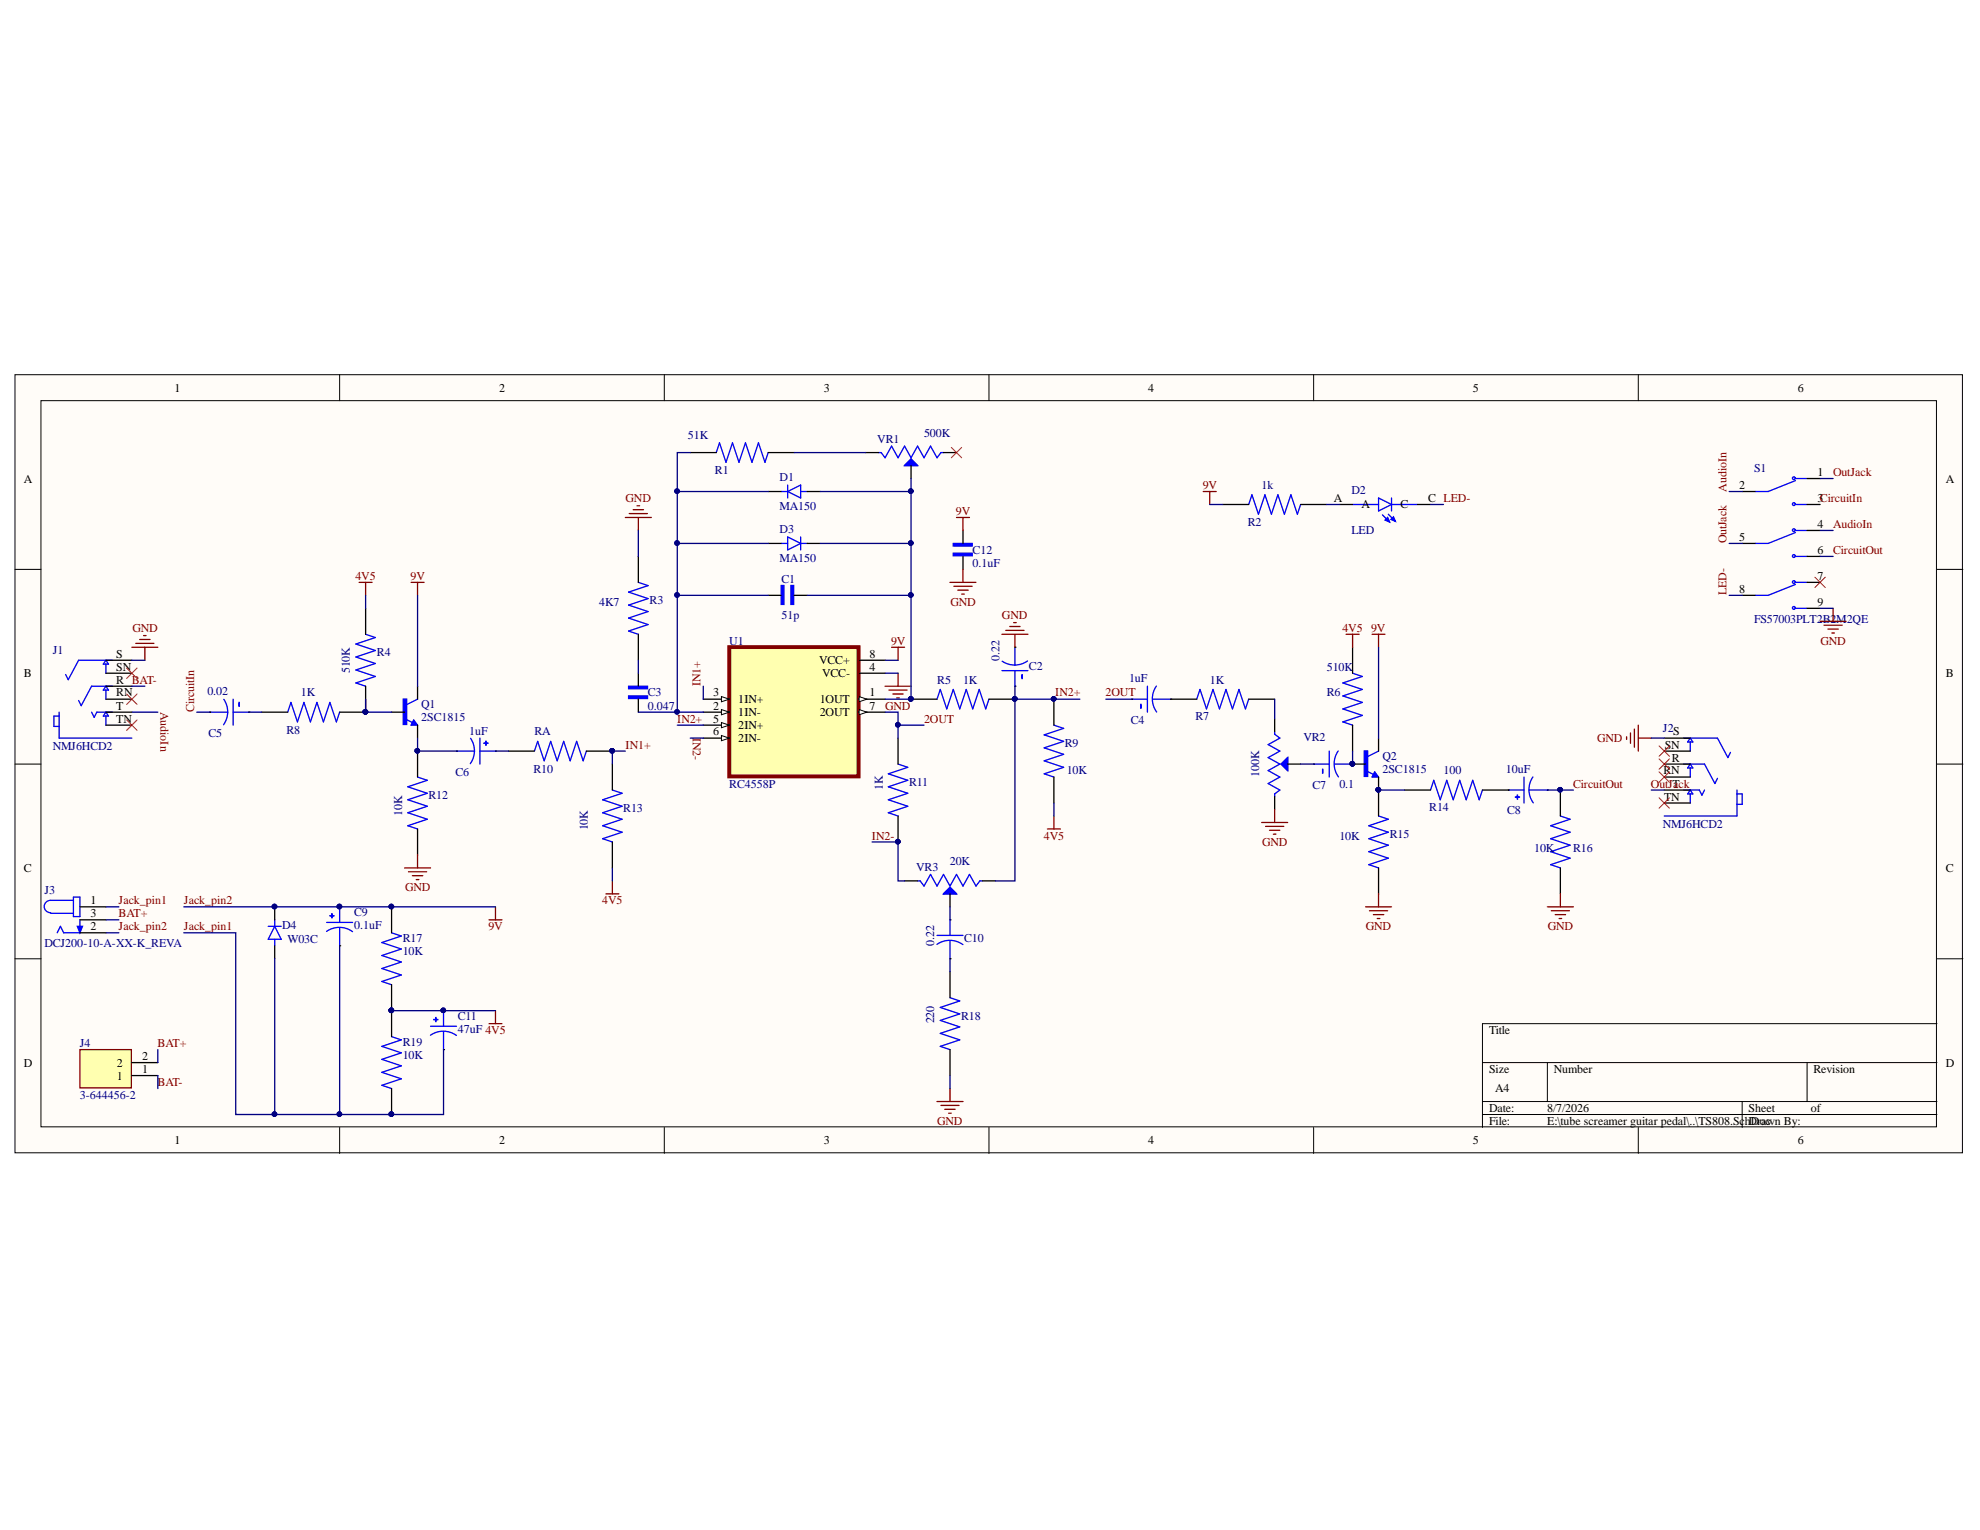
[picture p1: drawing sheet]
<svg xmlns="http://www.w3.org/2000/svg" width="279mm" height="216mm" viewBox="0 0 279 216" stroke-linecap="round" stroke-linejoin="round" font-family="sans-serif">
<defs><g id="words">
<g font-size="1.7">
<text x="24.6" y="55.3">1</text>
<text x="70.4" y="55.3">2</text>
<text x="116.3" y="55.3">3</text>
<text x="162" y="55.3">4</text>
<text x="207.9" y="55.3">5</text>
<text x="253.7" y="55.3">6</text>
<text x="3.4" y="68.1">A</text>
<text x="188.2" y="70.8">A</text>
<text x="192.1" y="71.7">A</text>
<text x="197.6" y="71.7">C</text>
<text x="201.5" y="70.8">C LED-</text>
<text x="245.4" y="69">2</text>
<text x="256.5" y="67.2">1</text>
<text x="256.5" y="70.8">3CircuitIn</text>
<text x="274.6" y="68.1">A</text>
<text x="245.4" y="76.3">5</text>
<text x="256.5" y="74.5">4</text>
<text x="245.4" y="83.7">8</text>
<text x="256.5" y="78.2">6</text>
<text x="256.5" y="81.8">7</text>
<text x="256.5" y="85.5">9</text>
<text x="3.4" y="95.6">B</text>
<text x="16.4" y="92.8">S</text>
<text x="16.4" y="94.6">SN</text>
<text x="115.6" y="93.7">VCC+</text>
<text x="116" y="95.6">VCC-</text>
<text x="122.7" y="92.8">8</text>
<text x="122.7" y="94.6">4</text>
<text x="274.6" y="95.6">B</text>
<text x="16.4" y="96.5">R BAT-</text>
<text x="16.4" y="98.3">RN</text>
<text x="16.4" y="100.1">T</text>
<text x="16.4" y="102">TN</text>
<text x="100.6" y="98.3">3</text>
<text x="100.6" y="100.1">2</text>
<text x="100.6" y="102">5</text>
<text x="104.2" y="99.2">1IN+</text>
<text x="104.2" y="101.1">1IN-</text>
<text x="115.7" y="99.2">1OUT</text>
<text x="115.7" y="101.1">2OUT</text>
<text x="122.7" y="98.3">1</text>
<text x="122.7" y="100.1">7</text>
<text x="100.6" y="103.8">6</text>
<text x="104.2" y="102.8">2IN+</text>
<text x="104.2" y="104.7">2IN-</text>
<text x="234.9" y="105.6">SN</text>
<text x="235.9" y="107.5">R</text>
<text x="236.1" y="103.8">S</text>
<text x="234.7" y="109.3">RN</text>
<text x="234.8" y="113">TN</text>
<text x="3.4" y="123">C</text>
<text x="274.6" y="123">C</text>
<text x="12.8" y="127.6">1</text>
<text x="12.8" y="129.5">3</text>
<text x="12.8" y="131.2">2</text>
<text x="20" y="149.6">2</text>
<text x="210.1" y="145.9">Title</text>
<text x="3.4" y="150.5">D</text>
<text x="16.5" y="152.4">1</text>
<text x="16.5" y="150.5">2</text>
<text x="20" y="151.4">1</text>
<text x="210.1" y="151.4">Size</text>
<text x="211" y="154.1">A4</text>
<text x="219.3" y="151.4">Number</text>
<text x="255.9" y="151.4">Revision</text>
<text x="274.6" y="150.5">D</text>
<text x="24.6" y="161.5">1</text>
<text x="70.4" y="161.5">2</text>
<text x="116.3" y="161.5">3</text>
<text x="162" y="161.5">4</text>
<text x="207.9" y="161.5">5</text>
<text x="210.1" y="156.9">Date:</text>
<text x="210.1" y="158.7">File:</text>
<text x="218.3" y="156.9">8/7/2026</text>
<text x="218.3" y="158.7">E:\tube screamer guitar pedal\..\TS808.SchDoc</text>
<text x="246.8" y="156.9">Sheet</text>
<text x="246.8" y="158.7">Drawn By:</text>
<text x="253.7" y="161.5">6</text>
<text x="255.5" y="156.9">of</text>
</g>
<g font-size="1.7" fill="#000080">
<text x="97.1" y="61.9">51K</text>
<text x="123.8" y="62.4">VR1</text>
<text x="130.4" y="61.7">500K</text>
<text x="100.9" y="66.9">R1</text>
<text x="110" y="67.9">D1</text>
<text x="110" y="71.9">MA150</text>
<text x="178" y="69">1k</text>
<text x="190.7" y="69.7">D2</text>
<text x="247.5" y="66.6">S1</text>
<text x="110" y="75.2">D3</text>
<text x="176.1" y="74.2">R2</text>
<text x="190.7" y="75.3">LED</text>
<text x="110" y="79.3">MA150</text>
<text x="110.3" y="82.3">C1</text>
<text x="137.2" y="78.2">C12</text>
<text x="137.2" y="80">0.1uF</text>
<text x="84.6" y="85.5">4K7</text>
<text x="91.7" y="85.3">R3</text>
<text x="110.3" y="87.3">51p</text>
<text x="247.5" y="87.9">FS57003PLT2B2M2QE</text>
<text x="7.4" y="92.3">J1</text>
<text x="49.4" y="95" transform="rotate(-90 49.4 95)">510K</text>
<text x="53.2" y="92.6">R4</text>
<text x="102.9" y="91">U1</text>
<text x="141.1" y="93.2" transform="rotate(-90 141.1 93.2)">0.22</text>
<text x="145.2" y="94.5">C2</text>
<text x="187.2" y="94.6">510K</text>
<text x="29.3" y="98.1">0.02</text>
<text x="42.5" y="98.3">1K</text>
<text x="59.4" y="100">Q1</text>
<text x="59.4" y="101.7">2SC1815</text>
<text x="91.4" y="98.3">C3</text>
<text x="91.4" y="100.1">0.047</text>
<text x="132.3" y="96.5">R5</text>
<text x="135.9" y="96.5">1K</text>
<text x="159.3" y="96.3">1uF</text>
<text x="168.7" y="101.7">R7</text>
<text x="170.7" y="96.5">1K</text>
<text x="187.2" y="98.3">R6</text>
<text x="7.4" y="105.8">NMJ6HCD2</text>
<text x="29.4" y="103.9">C5</text>
<text x="40.4" y="103.5">R8</text>
<text x="66.2" y="103.8">1uF</text>
<text x="75.4" y="103.8">RA</text>
<text x="150.3" y="105.5">R9</text>
<text x="159.6" y="102.2">C4</text>
<text x="183.9" y="104.5">VR2</text>
<text x="195.1" y="107.2">Q2</text>
<text x="234.7" y="103.3">J2</text>
<text x="60.5" y="112.7">R12</text>
<text x="64.3" y="109.4">C6</text>
<text x="75.3" y="109">R10</text>
<text x="102.9" y="111.1">RC4558P</text>
<text x="124.6" y="111.5" transform="rotate(-90 124.6 111.5)">1K</text>
<text x="128.3" y="111">R11</text>
<text x="150.5" y="109.3">10K</text>
<text x="177.7" y="109.7" transform="rotate(-90 177.7 109.7)">100K</text>
<text x="185.2" y="111.3">C7</text>
<text x="189" y="111.1">0.1</text>
<text x="195.1" y="109.1">2SC1815</text>
<text x="203.7" y="109.3">100</text>
<text x="212.5" y="109.1">10uF</text>
<text x="56.7" y="115.2" transform="rotate(-90 56.7 115.2)">10K</text>
<text x="83" y="117.1" transform="rotate(-90 83 117.1)">10K</text>
<text x="87.9" y="114.6">R13</text>
<text x="189" y="118.5">10K</text>
<text x="196.1" y="118.3">R15</text>
<text x="201.7" y="114.5">R14</text>
<text x="212.7" y="114.9">C8</text>
<text x="234.7" y="116.8">NMJ6HCD2</text>
<text x="129.3" y="122.9">VR3</text>
<text x="134" y="122.1">20K</text>
<text x="216.5" y="120.3">10K</text>
<text x="222" y="120.3">R16</text>
<text x="6.3" y="126.1">J3</text>
<text x="39.8" y="131.1">D4</text>
<text x="50" y="129.3">C9</text>
<text x="50" y="131.1">0.1uF</text>
<text x="6.3" y="133.7">DCJ200-10-A-XX-K_REVA</text>
<text x="40.6" y="133.1">W03C</text>
<text x="56.8" y="132.9">R17</text>
<text x="56.8" y="134.8">10K</text>
<text x="131.8" y="133.4" transform="rotate(-90 131.8 133.4)">0.22</text>
<text x="136.1" y="132.9">C10</text>
<text x="64.6" y="143.9">C11</text>
<text x="135.6" y="143.9">R18</text>
<text x="11.2" y="147.7">J4</text>
<text x="56.8" y="147.6">R19</text>
<text x="56.8" y="149.4">10K</text>
<text x="64.6" y="145.8">47uF 4V5</text>
<text x="131.8" y="144.4" transform="rotate(-90 131.8 144.4)">220</text>
<text x="11.2" y="155.1">3-644456-2</text>
</g>
<g font-size="1.7" fill="#800000">
<text x="88.3" y="70.8">GND</text>
<text x="169.7" y="69">9V</text>
<text x="243.6" y="69.4" transform="rotate(-90 243.6 69.4)">AudioIn</text>
<text x="258.7" y="67.2">OutJack</text>
<text x="134.9" y="72.7">9V</text>
<text x="243.6" y="76.6" transform="rotate(-90 243.6 76.6)">OutJack</text>
<text x="258.7" y="74.5">AudioIn</text>
<text x="50.1" y="81.8">4V5</text>
<text x="57.9" y="81.8">9V</text>
<text x="243.6" y="84" transform="rotate(-90 243.6 84)">LED-</text>
<text x="258.7" y="78.2">CircuitOut</text>
<text x="18.7" y="89.2">GND</text>
<text x="134.1" y="85.5">GND</text>
<text x="141.4" y="87.3">GND</text>
<text x="189.4" y="89.2">4V5</text>
<text x="193.5" y="89.2">9V</text>
<text x="125.7" y="91">9V</text>
<text x="256.9" y="91">GND</text>
<text x="22.7" y="100.5" transform="rotate(90 22.7 100.5)">AudioIn</text>
<text x="27.4" y="100.5" transform="rotate(-90 27.4 100.5)">CircuitIn</text>
<text x="95.6" y="102">IN2+</text>
<text x="98.9" y="96.8" transform="rotate(-90 98.9 96.8)">IN1+</text>
<text x="124.9" y="100.1">GND</text>
<text x="130.4" y="102">2OUT</text>
<text x="148.9" y="98.3">IN2+</text>
<text x="156" y="98.3">2OUT</text>
<text x="88.3" y="105.6">IN1+</text>
<text x="97.8" y="104.2" transform="rotate(90 97.8 104.2)">IN2-</text>
<text x="225.4" y="104.7">GND</text>
<text x="222" y="111.1">CircuitOut</text>
<text x="233" y="111.1">OutJT</text>
<text x="236.1" y="111.1">ack</text>
<text x="123" y="118.5">IN2-</text>
<text x="147.3" y="118.5">4V5</text>
<text x="178.1" y="119.4">GND</text>
<text x="57.2" y="125.7">GND</text>
<text x="16.7" y="129.5">BAT+</text>
<text x="16.7" y="127.6">Jack_pin1</text>
<text x="16.7" y="131.2">Jack_pin2</text>
<text x="26" y="131.2">Jack_pin1</text>
<text x="26" y="127.6">Jack_pin2</text>
<text x="68.9" y="131.2">9V</text>
<text x="85" y="127.6">4V5</text>
<text x="192.7" y="131.2">GND</text>
<text x="218.4" y="131.2">GND</text>
<text x="22.2" y="147.7">BAT+</text>
<text x="22.2" y="153.2">BAT-</text>
<text x="132.3" y="158.7">GND</text>
</g>
</g></defs>
<g fill="#fffcf8" stroke="#000" stroke-width=".14">
<path d="M2.1 52.9h274.8v109.8h-274.8z"/>
<path d="M5.8 56.5h267.5v102.5h-267.5z"/>
</g>
<g fill="none" stroke="#000" stroke-width=".14">
<path d="M47.9 52.9v3.6M93.7 52.9v3.6M139.6 52.9v3.6M185.4 52.9v3.6M231.2 52.9v3.6M2.1 80.3h3.7M273.3 80.3h3.7M2.1 107.8h3.7M273.3 107.8h3.7M2.1 135.3h3.7M273.3 135.3h3.7M47.9 159.1v3.7"/>
<path d="M93.7 159.1v3.7M139.6 159.1v3.7M185.4 159.1v3.7M209.2 149.9h64.1M209.2 155.4h64.1M209.2 157.3h64.1M218.4 149.9v5.5M231.2 159.1v3.7M245.8 155.4v3.7M255 149.9v5.5M273.3 144.4h-64.1v14.7"/>
</g>
<g fill="none" stroke="#00f" stroke-width=".18">
<path d="M14.9 93.7v1.3M14.9 97.4v1.3M14.9 93.2l.4 .5h-.7zM14.9 96.8l.4 .6h-.7zM15.9 93.2h-4.8l-1.5 2.7-.3-.7M15.9 96.8h-3l-1.4 2.8-.4-.8M8.3 100.5v3.7h10.3M8.3 101h-.7v1.5h.7M12.9 100.5l.4 .7 .4-.7h2.2M14.9 100.5l.4 .5h-.7zM14.9 101v1.3M7.2 127.1h3.2"/>
<path d="M7.2 128.9h3.2M10.4 126.6h.9v2.7h-.9zM11.3 129.8v1.8h-2.3l-.5-.9-.4 .9M46.1 131.4a3.2 3.2 0 0 1 3.6 .1M46.1 130.2h3.7M47.9 128v2.2M47.9 130.9v2.6"/>
</g>
<path d="M14.9 93.2h3.7M14.9 95h3.7M14.9 96.8h3.7M14.9 98.7h3.7M14.9 100.5h3.7M14.9 102.3h3.7M47.9 128h.1M47.9 133.5h.1" fill="none" stroke="#000" stroke-width=".18"/>
<g fill="#00f" stroke="#00f" stroke-width=".18">
<path d="M46.8 128.9v.6z"/>
<path d="M46.6 129.2h.5z"/>
</g>
<circle cx="47.9" cy="127.9" r=".33" fill="#000080" stroke="#000080" stroke-width=".14"/>
<path d="M10.9 130.7h.7l-.3 .9z" fill="#00f"/>
<path d="M58.9 98.7l-1.4 .7M57.3 101.5l.9 .5M58.4 101.6l.5 .7h-.9zM58.4 102l.1 .1h-.3l.2-.3 .3 .4h-.5M7.2 127.1a.87 .87 0 0 0-1 .8 .87 .87 0 0 0 1 .9M10.9 130.7h.7l-.3 .9zM37.8 130.7h1.9M38.8 130.7l.9 1.8h-1.9zM38.8 129.8v.9M38.8 132.5v1" fill="none" stroke="#00f" stroke-width=".18"/>
<path d="M58.9 96.8v1.9M55.3 100.5h1.8M58.9 102.3v1.9M11.3 128h3.6M11.3 129.8h3.6M11.3 131.6h3.6M38.8 128v1.8M38.8 133.5v1.8" fill="none" stroke="#000" stroke-width=".18"/>
<circle cx="38.7" cy="127.9" r=".33" fill="#000080" stroke="#000080" stroke-width=".14"/>
<path d="M56.9 98.6h.5v3.6h-.5z" fill="#00f" stroke="#00f" stroke-width=".18"/>
<path d="M102.9 91.3h18.3v18.3h-18.3z" fill="#ffffb0" stroke="#800000" stroke-width=".55"/>
<path d="M99.2 98.7h3.7" fill="none" stroke="#000" stroke-width=".18"/>
<path d="M101.8 98.3l1.1 .4-1.1 .3z" fill="#fffcf8"/>
<path d="M101.8 98.3l1.1 .4-1.1 .3z" fill="none" stroke="#000" stroke-width=".14"/>
<path d="M99.2 100.5h3.7" fill="none" stroke="#000" stroke-width=".18"/>
<path d="M101.8 100.1l1.1 .4-1.1 .4z" fill="#fffcf8"/>
<path d="M101.8 100.1l1.1 .4-1.1 .4z" fill="none" stroke="#000" stroke-width=".14"/>
<path d="M99.2 102.3h3.7" fill="none" stroke="#000" stroke-width=".18"/>
<path d="M101.8 102l1.1 .3-1.1 .4z" fill="#fffcf8"/>
<path d="M101.8 102l1.1 .3-1.1 .4z" fill="none" stroke="#000" stroke-width=".14"/>
<path d="M99.2 104.2h3.7" fill="none" stroke="#000" stroke-width=".18"/>
<path d="M101.8 103.8l1.1 .4-1.1 .3z" fill="#fffcf8"/>
<path d="M101.8 103.8l1.1 .4-1.1 .3z" fill="none" stroke="#000" stroke-width=".14"/>
<path d="M121.2 93.2h3.7M121.2 95h3.7M121.2 98.7h3.7" fill="none" stroke="#000" stroke-width=".18"/>
<path d="M121.2 98.3l1.1 .4-1.1 .3z" fill="#fffcf8"/>
<path d="M121.2 98.3l1.1 .4-1.1 .3z" fill="none" stroke="#000" stroke-width=".14"/>
<path d="M121.2 100.5h3.7" fill="none" stroke="#000" stroke-width=".18"/>
<path d="M121.2 100.1l1.1 .4-1.1 .4z" fill="#fffcf8"/>
<path d="M121.2 100.1l1.1 .4-1.1 .4z" fill="none" stroke="#000" stroke-width=".14"/>
<path d="M55.3 131.6l1.3 .5-2.7 .9 2.7 .9-2.7 .9 2.7 1-2.7 .9 2.7 .9-2.7 .9 1.4 .5M129.5 124.3h.3l.6 .7 .9-1.6 .9 1.6 .9-1.6 1 1.6 .9-1.6 .9 1.6 .9-1.6 .9 1.6 .6-.7h.3M133.1 126.1l1-.9 .9 .9z" fill="none" stroke="#00f" stroke-width=".18"/>
<path d="M55.3 128v3.6M55.3 139v3.6" fill="none" stroke="#000" stroke-width=".18"/>
<g fill="#000080" stroke="#000080" stroke-width=".14">
<circle cx="55.2" cy="142.6" r=".33"/>
<circle cx="55.2" cy="127.9" r=".33"/>
</g>
<path d="M133.1 126.1l1-.9 .9 .9z" fill="#00f"/>
<path d="M133.1 126.1l1-.9 .9 .9z" fill="none" stroke="#00f" stroke-width=".18"/>
<path d="M127.6 124.3h1.9M134.1 126.1v1.9M138.6 124.3h1.9" fill="none" stroke="#000" stroke-width=".18"/>
<path d="M11.3 148.1h7.2v5.4h-7.2z" fill="#ffffb0" stroke="#800000" stroke-width=".18"/>
<g fill="none" stroke="#000" stroke-width=".18">
<path d="M97.4 63.9h3.7M108.4 69.4h1.8M108.4 76.7h1.8M108.4 63.9h3.7M113.9 69.4h1.8M113.9 76.7h1.8M245.8 69.4h1.9M245.8 76.7h1.9M255 67.5h1.8M255 71.2h1.8M255 74.9h1.8M255 78.5h1.8"/>
<path d="M51.6 96.8v3.7h-3.7M51.6 85.8v3.7M108.4 84h1.8M112.1 84h1.8M128.6 98.7h3.6M139.6 98.7h3.6M143.2 96.8h.1M143.2 91.3h.1M148.7 98.7v3.6M245.8 84h1.9M255 82.2h1.8M255 85.8h1.8"/>
<path d="M29.6 100.5h.1M35.1 100.5h.1M36.9 100.5h3.7M58.9 106v3.7M58.9 117v3.6M64.4 106h.1M69.9 106h.1M71.8 106h3.6M82.7 106h3.7M86.4 107.8v3.7M86.4 118.8v3.7M126.7 104.2v3.6"/>
<path d="M126.7 115.1v3.7M148.7 109.7v3.6M134.1 129.8h.1M134.1 135.3h.1M134.1 137.1v3.7M18.6 151.8h3.7M18.6 149.9h3.7M55.3 142.6v3.7M55.3 153.6v3.7M62.6 142.6h.1M62.6 148.1h.1M134.1 148.1v3.7"/>
</g>
<g fill="none" stroke="#00f" stroke-width=".18">
<path d="M101.1 63.9l.4-1.4 .9 2.7 1-2.7 .9 2.7 .9-2.7 .9 2.7 .9-2.7 .9 2.7 .5-1.3M110.2 69.4h.9M110.2 76.7h.9M111.1 75.8l1.9 .9-1.9 .9zM111.1 68.4v1.9M111.1 69.4l1.9-1v1.9zM113 69.4h.9M113 76.7h.9M113 75.8v1.8M124 63.9h.3l.6 .7 .9-1.7 .9 1.7 .9-1.7 1 1.7 .9-1.7 .9 1.7 .9-1.7 .9 1.7 .6-.7h.3M127.6 65.7l1-.9 .9 .9zM253.4 67.8l-3.9 1.6h-1.8"/>
<path d="M253.4 75.1l-3.9 1.6h-1.8M253.4 71.2h1.6M253.4 67.5h1.6M253.4 78.5h1.6M253.4 74.9h1.6M31.6 98.7a3.1 3.1 0 0 1-.1 3.6M32.9 98.7v3.6M51.6 89.5l1.4 .5-2.8 .9 2.8 .9-2.8 .9 2.8 .9-2.8 .9 2.8 1-2.8 .9 1.4 .4M132.2 98.7l.5-1.4 .9 2.7 .9-2.7 .9 2.7 .9-2.7 1 2.7 .9-2.7 .9 2.7 .5-1.3M141.4 94.6h3.7M143.2 91.3v2.6M143.2 94.6v2.2"/>
<path d="M145 93.3a3.2 3.2 0 0 1-3.6 0M253.4 82.5l-3.9 1.5h-1.8M253.4 85.8h1.6M253.4 82.2h1.6M29.6 100.5h2.6M32.9 100.5h2.2M40.6 100.5l.5-1.4 .9 2.8 .9-2.8 .9 2.8 .9-2.8 .9 2.8 1-2.8 .9 2.8 .4-1.4M58.9 109.7l1.4 .4-2.8 .9 2.8 .9-2.8 1 2.8 .9-2.8 .9 2.8 .9-2.8 .9 1.4 .5M64.4 106h2.6M66.4 104.2a3.1 3.1 0 0 1 0 3.6M67.7 106h2.2M67.7 104.2v3.6"/>
<path d="M75.4 106l.5-1.4 .9 2.8 .9-2.8 .9 2.8 .9-2.8 1 2.8 .9-2.8 .9 2.8 .4-1.4M86.4 111.5l1.4 .4-2.8 1 2.8 .9-2.8 .9 2.8 .9-2.8 .9 2.8 .9-2.8 1 1.4 .4M126.7 107.8l1.4 .5-2.7 .9 2.7 .9-2.7 .9 2.7 .9-2.7 1 2.7 .9-2.7 .9 1.3 .4M148.7 102.3l1.4 .5-2.8 .9 2.8 .9-2.8 .9 2.8 .9-2.8 1 2.8 .9-2.8 .9 1.4 .5M132.2 133.3a3.2 3.2 0 0 1 3.7 0M132.2 132h3.7M134.1 129.8v2.2M134.1 132.7v2.6M55.3 146.3l1.3 .4-2.7 1 2.7 .9-2.7 .9 2.7 .9-2.7 .9 2.7 .9-2.7 .9 1.4 .5M60.7 146.1a3.2 3.2 0 0 1 3.7 0M60.8 144.8h3.6M62.6 142.6v2.2"/>
<path d="M62.6 145.5v2.6M134.1 140.8l1.3 .4-2.7 1 2.7 .9-2.7 .9 2.7 .9-2.7 .9 2.7 .9-2.7 1 1.4 .4"/>
<circle cx="253.1" cy="71.1" r=".2"/>
<circle cx="253.1" cy="78.5" r=".2"/>
<circle cx="253.1" cy="74.8" r=".2"/>
<circle cx="253.1" cy="67.5" r=".2"/>
<circle cx="253.1" cy="85.8" r=".2"/>
<circle cx="253.1" cy="82.1" r=".2"/>
</g>
<g fill="#000080" stroke="#000080" stroke-width=".14">
<circle cx="55.2" cy="157.2" r=".33"/>
<circle cx="55.2" cy="142.6" r=".33"/>
<circle cx="62.6" cy="142.6" r=".33"/>
<circle cx="51.6" cy="100.4" r=".33"/>
<circle cx="58.9" cy="105.9" r=".33"/>
<circle cx="86.4" cy="105.9" r=".33"/>
<circle cx="143.2" cy="98.6" r=".33"/>
<circle cx="128.5" cy="98.6" r=".33"/>
<circle cx="148.7" cy="98.6" r=".33"/>
<circle cx="126.7" cy="118.8" r=".33"/>
</g>
<g fill="#00f" stroke="#00f" stroke-width=".18">
<path d="M61.5 143.6v.6z"/>
<path d="M61.2 143.9h.6z"/>
<path d="M33.7 99.1l.1 .6z"/>
<path d="M68.3 104.9h.6z"/>
<path d="M68.6 104.6v.6z"/>
<path d="M144.2 95.2v.6z"/>
<path d="M110.2 82.6h.4v2.7h-.4z"/>
<path d="M111.6 82.6h.4v2.7h-.4z"/>
</g>
<path d="M141.4 89.5h3.7M141.9 89h2.6M142.5 88.4h1.5M143 87.9h.4M143.2 89.5v1.8M132.2 155.4h3.7M132.8 156h2.5M133.3 156.5h1.5M133.9 157.1h.3M134.1 153.6v1.8" fill="none" stroke="#800000" stroke-width=".18"/>
<path d="M127.6 65.7l1-.9 .9 .9z" fill="#00f"/>
<path d="M127.6 65.7l1-.9 .9 .9zM90.1 82.2l1.3 .4-2.7 1 2.7 .9-2.7 .9 2.7 .9-2.7 .9 2.7 .9-2.7 .9 1.4 .5M159.7 98.7h2.2M161.9 96.8v3.7M162.6 98.7h2.6M163.2 96.8a3.1 3.1 0 0 0 0 3.7M179.9 103.2v.4l.7 .6-1.6 .9 1.6 .9-1.6 .9 1.6 .9-1.6 .9 1.6 1-1.6 .9 1.6 .9-.7 .5v.4M180.8 107.8l.9-.9v1.8z" fill="none" stroke="#00f" stroke-width=".18"/>
<path d="M90.1 78.5v3.7M122.1 63.9h1.9M128.6 65.7v1.8M133.1 63.9h1.9M90.1 89.5v3.7M90.1 95v1.8M90.1 98.7v1.8M159.7 98.7h.1M165.2 98.7h.1" fill="none" stroke="#000" stroke-width=".18"/>
<path d="M134.2 63.1l1.5 1.5M135.7 63.1l-1.5 1.5" fill="none" stroke="#f00" stroke-width=".14"/>
<g fill="#00f" stroke="#00f" stroke-width=".18">
<path d="M88.7 98.2h2.7v.4h-2.7z"/>
<path d="M88.7 96.8h2.7v.4h-2.7z"/>
<path d="M161 99.4v.5z"/>
</g>
<path d="M88.2 73h3.7M88.8 72.5h2.6M89.3 71.9h1.5M89.9 71.4h.4M90.1 73v1.9" fill="none" stroke="#800000" stroke-width=".18"/>
<path d="M180.8 107.8l.9-.9v1.8z" fill="#00f"/>
<g fill="none" stroke="#00f" stroke-width=".18">
<path d="M190.9 71.2h3.6M194.5 70.3l1.9 .9-1.9 .9zM195.1 72.7l1 1M195.9 72.6l1 1M196.4 70.3v1.8M196.4 71.2h3.6M168.9 98.7l.4-1.4 .9 2.7 1-2.7 .9 2.7 .9-2.7 .9 2.7 .9-2.7 .9 2.7 .5-1.3M190.9 95l1.3 .5-2.7 .9 2.7 .9-2.7 .9 2.7 .9-2.7 .9 2.7 1-2.7 .9 1.4 .4M180.8 107.8l.9-.9v1.8zM185.4 107.8h2.2M187.6 106v3.7M188.3 107.8h2.6"/>
<path d="M188.8 106a3.1 3.1 0 0 0 .1 3.6M192.9 108.8l.9 .5M194 108.9l.5 .8h-.9zM194 109.3l.1 .2h-.3l.2-.4 .3 .5h-.5M194.5 106l-1.4 .7M194.5 115.1l1.4 .5-2.7 .9 2.7 .9-2.7 1 2.7 .9-2.7 .9 2.7 .9-2.7 .9 1.3 .5M201.9 111.5l.4-1.4 .9 2.8 1-2.8 .9 2.8 .9-2.8 .9 2.8 .9-2.8 .9 2.8 .5-1.4M212.9 111.5h2.2M215.1 109.7v3.6M215.8 111.5h2.6M216.3 109.6a3.1 3.1 0 0 0 .1 3.7M220.2 115.1l1.4 .5-2.8 .9 2.8 .9-2.8 1 2.8 .9-2.8 .9 2.8 .9-2.8 .9 1.4 .5"/>
<path d="M237.6 107.8h2.9l1.5 2.8 .4-.8M237.6 111.5h2.2l.4 .7 .3-.7M237.6 104.2h4.8l1.4 2.7 .4-.7M238.5 111.5l.4 .5h-.8zM238.5 104.7v1.3M238.5 108.4v1.3M238.5 112v1.3M238.5 104.2l.4 .5h-.8zM238.5 107.8l.4 .6h-.8zM245.1 111.5v3.6h-10.3M245.1 112h.7v1.5h-.7"/>
</g>
<g fill="none" stroke="#000" stroke-width=".18">
<path d="M165.2 98.7h3.7M176.2 98.7h3.7M190.9 91.3v3.7M179.9 101.4v1.8M179.9 112.4v1.8M181.7 107.8h1.8M185.4 107.8h.1M190.9 107.8h.1M190.9 107.8h1.8M190.9 102.3v3.7M194.5 104.2v1.8M194.5 109.7v5.4"/>
<path d="M198.2 111.5h3.7M209.2 111.5h3.7M212.9 111.5h.1M218.4 111.5h.1M220.2 111.5v3.6M234.8 107.8h3.7M234.8 111.5h3.7M234.8 104.2h3.7M234.8 106h3.7M234.8 109.7h3.7M234.8 113.3h3.7M194.5 122.5v3.6"/>
<path d="M220.2 122.5v3.6"/>
</g>
<g fill="none" stroke="#800000" stroke-width=".18">
<path d="M18.6 91.3h3.7M19.2 90.8h2.5M19.7 90.2h1.5M20.3 89.7h.3M20.4 91.3v1.9M50.7 82.2h1.8M51.6 82.2v1.8M58 82.2h1.8M58.9 82.2v1.8M124.9 96.8h3.7M125.4 97.4h2.6M125.8 91.3h1.8"/>
<path d="M126 97.9h1.5M126.5 98.5h.4M126.7 91.3v1.9M126.7 95v1.8M189.9 89.5h1.9M190.9 89.5v1.8M193.6 89.5h1.8M194.5 89.5v1.8M256.8 87.7h3.7M257.4 88.2h2.6M257.9 88.8h1.5M258.5 89.3h.4"/>
<path d="M258.7 85.8v1.9M147.8 117h1.8M148.7 115.1v1.9M178 116.1h3.7M178.6 116.6h2.6M179.1 117.2h1.5M179.7 117.7h.4M179.9 114.2v1.9M229.5 104v.3M230.1 103.4v1.5M230.6 102.9v2.5M231.2 102.3v3.7"/>
<path d="M231.2 104.2h1.8M57.1 122.5h3.7M57.6 123h2.6M58.2 123.6h1.5M58.7 124.1h.4M58.9 120.6v1.9M69 129.8h1.8M69.9 128v1.8M85.5 126.1h1.8M86.4 124.3v1.8M192.7 128h3.7M193.2 128.5h2.6"/>
<path d="M193.8 129.1h1.5M194.3 129.6h.4M194.5 126.1v1.9M218.4 128h3.6M218.9 128.5h2.6M219.5 129.1h1.4M220 129.6h.4M220.2 126.1v1.9M69 144.4h1.8M69.9 142.6v1.8"/>
</g>
<g fill="#00f" stroke="#00f" stroke-width=".18">
<path d="M186.6 108.6v.5z"/>
<path d="M192.5 106h.5v3.6h-.5z"/>
<path d="M213.8 112.5h.6z"/>
<path d="M214.1 112.2v.6z"/>
</g>
<g fill="#000080" stroke="#000080" stroke-width=".14">
<circle cx="190.8" cy="107.8" r=".33"/>
<circle cx="194.5" cy="111.4" r=".33"/>
<circle cx="220.2" cy="111.4" r=".33"/>
</g>
<g fill="none" stroke="#f00" stroke-width=".14">
<path d="M17.9 97.9l1.4 1.5M17.9 94.3l1.4 1.4M19.3 97.9l-1.4 1.5M19.3 94.3l-1.4 1.4M256.1 81.4l1.5 1.5M257.6 81.4l-1.5 1.5M17.9 101.6l1.4 1.5M19.3 101.6l-1.4 1.5M234.1 108.9l1.5 1.5M234.1 107.1l1.5 1.5M234.1 112.6l1.5 1.4M234.1 105.3l1.5 1.4"/>
<path d="M235.6 108.9l-1.5 1.5M235.6 107.1l-1.5 1.5M235.6 112.6l-1.5 1.4M235.6 105.3l-1.5 1.4"/>
</g>
<path d="M195.4 73.4l.4-.4 .3 .7z" fill="#00f"/>
<path d="M195.4 73.4l.4-.4 .3 .7z" fill="none" stroke="#00f" stroke-width=".18"/>
<path d="M196.3 73.3l.3-.4 .3 .7z" fill="#00f"/>
<path d="M176.2 71.2l.5-1.4 .9 2.8 .9-2.8 .9 2.8 .9-2.8 .9 2.8 1-2.8 .9 2.8 .4-1.4M196.3 73.3l.3-.4 .3 .7z" fill="none" stroke="#00f" stroke-width=".18"/>
<path d="M135.9 74.9v1.8M135.9 78.5v1.8M172.5 71.2h3.7M183.5 71.2h3.7M189 71.2h1.9M200 71.2h1.9" fill="none" stroke="#000" stroke-width=".18"/>
<path d="M135 73h1.8M135.9 73v1.9M169.8 69.4h1.8M170.7 69.4v1.8M134.1 82.2h3.6M134.6 82.7h2.6M135.2 83.3h1.4M135.7 83.8h.4M135.9 80.3v1.9" fill="none" stroke="#800000" stroke-width=".18"/>
<g fill="#00f" stroke="#00f" stroke-width=".18">
<path d="M134.5 78.1h2.7v.3h-2.7z"/>
<path d="M134.5 76.7h2.7v.4h-2.7z"/>
</g>
<g fill="none" stroke="#000080" stroke-width=".18">
<path d="M90.1 74.9v3.6M95.6 69.4h12.8M95.6 76.7h12.8M97.4 63.9h-1.8v36.6h3.6M112.1 63.9h10M115.7 69.4h12.9M115.7 76.7h12.9M128.6 67.5v31.2h-3.7M170.7 71.2h1.8M187.2 71.2h1.8M201.9 71.2h1.8M244 69.4h1.8"/>
<path d="M244 76.7h1.8M256.8 67.5h1.9M256.8 74.9h1.9M256.8 78.5h1.9M18.6 96.8h1.8M18.6 93.2h1.8M51.6 98.7v1.8h3.7M51.6 84v1.8M58.9 84v12.8M90.1 93.2v1.8M95.6 84h12.8M99.2 96.8v1.9"/>
<path d="M113.9 84h14.7M124.9 93.2h1.8M124.9 95h1.8M143.2 96.8v1.9h9.2M143.2 98.7v25.6h-2.7M156 98.7h3.7M179.9 98.7v2.7M194.5 91.3v12.9M244 84h1.8M256.8 85.8h1.9M18.6 100.5h3.7M27.8 100.5h1.8"/>
<path d="M35.1 100.5h1.8M58.9 104.2v1.8h5.5M69.9 106h1.9M88.2 106h-1.8v1.8M90.1 100.5h5.5M95.6 102.3h3.6M97.4 104.2h1.8M123.1 118.8h3.6v5.5h.9M124.9 100.5h1.8v3.7M126.7 102.3h3.7M148.7 113.3v1.8M183.5 107.8h1.9"/>
<path d="M190.9 106v1.8M194.5 111.5h3.7M218.4 111.5h3.6M233 104.2h1.8M233 111.5h1.8M14.9 129.8h1.9M14.9 131.6h1.9M14.9 128h1.9M25.9 128h44M25.9 131.6h7.4v25.7h5.5M38.8 135.3v22h9.1M47.9 133.5v23.8h14.7v-9.2"/>
<path d="M86.4 122.5v1.8M134.1 128v1.8M134.1 135.3v1.8M22.3 148.1v1.8M22.3 151.8v1.8M55.3 142.6h14.6M134.1 151.8v1.8"/>
</g>
<g fill="#000080" stroke="#000080" stroke-width=".14">
<circle cx="51.6" cy="100.4" r=".33"/>
<circle cx="58.9" cy="105.9" r=".33"/>
<circle cx="86.4" cy="105.9" r=".33"/>
<circle cx="126.7" cy="102.3" r=".33"/>
<circle cx="143.2" cy="98.6" r=".33"/>
<circle cx="148.7" cy="98.6" r=".33"/>
<circle cx="126.7" cy="118.8" r=".33"/>
<circle cx="128.5" cy="98.6" r=".33"/>
<circle cx="95.5" cy="69.3" r=".33"/>
<circle cx="95.5" cy="76.6" r=".33"/>
<circle cx="128.5" cy="84" r=".33"/>
<circle cx="95.5" cy="84" r=".33"/>
<circle cx="95.5" cy="100.4" r=".33"/>
<circle cx="190.8" cy="107.8" r=".33"/>
<circle cx="194.5" cy="111.4" r=".33"/>
<circle cx="55.2" cy="142.6" r=".33"/>
<circle cx="62.6" cy="142.6" r=".33"/>
<circle cx="55.2" cy="127.9" r=".33"/>
<circle cx="47.9" cy="127.9" r=".33"/>
<circle cx="38.7" cy="127.9" r=".33"/>
<circle cx="47.9" cy="157.2" r=".33"/>
<circle cx="55.2" cy="157.2" r=".33"/>
<circle cx="38.7" cy="157.2" r=".33"/>
<circle cx="128.5" cy="76.6" r=".33"/>
<circle cx="128.5" cy="69.3" r=".33"/>
<circle cx="220.2" cy="111.4" r=".33"/>
</g>
<use href="#words"/>
</svg>
